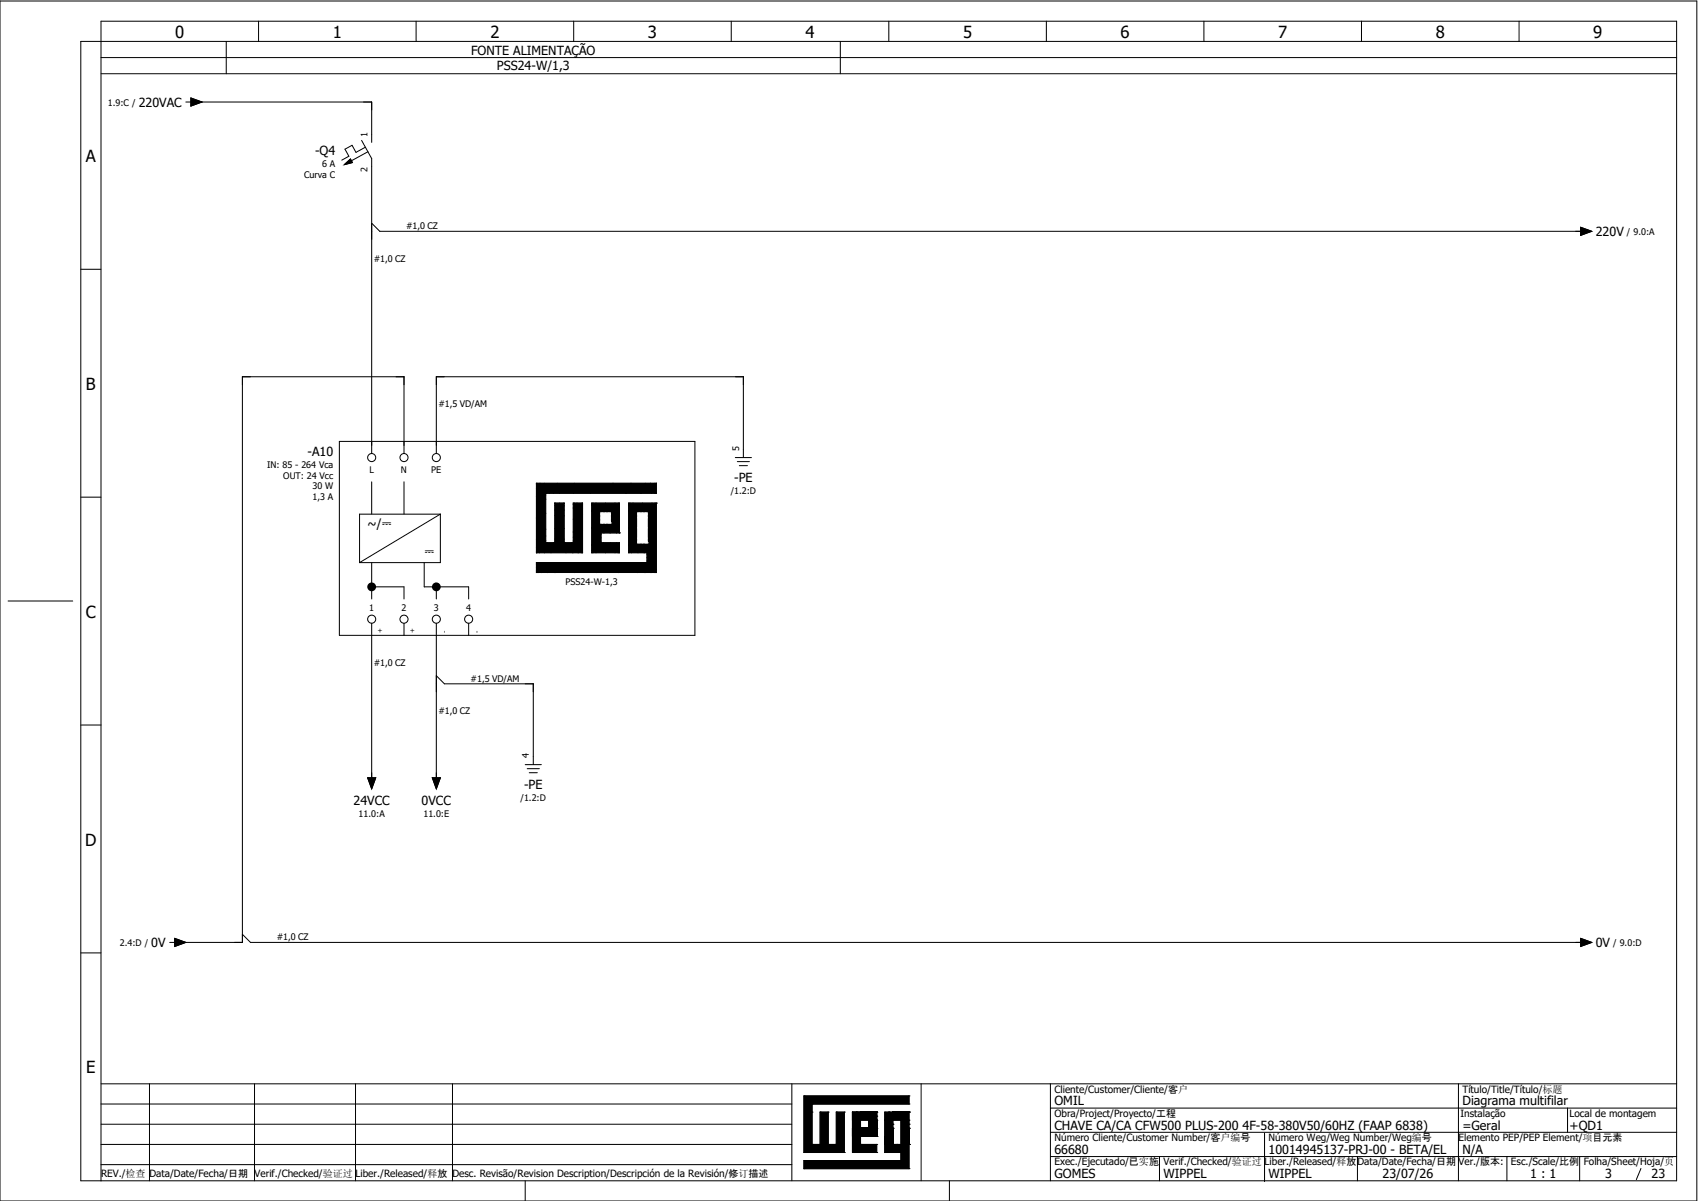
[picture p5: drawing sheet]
<svg xmlns="http://www.w3.org/2000/svg" width="297mm" height="210mm" viewBox="0 0 297 210" stroke-linecap="round" stroke-linejoin="round" font-family="sans-serif">
<defs><g id="words">
<g font-size="2.9">
<text x="30.7" y="6.6">0</text>
<text x="58.2" y="6.6">1</text>
<text x="85.8" y="6.6">2</text>
<text x="113.4" y="6.6">3</text>
<text x="141" y="6.6">4</text>
<text x="168.5" y="6.6">5</text>
<text x="196.1" y="6.6">6</text>
<text x="223.7" y="6.6">7</text>
<text x="251.3" y="6.6">8</text>
<text x="278.9" y="6.6">9</text>
<text x="15" y="28.3">A</text>
<text x="15.1" y="68.2">B</text>
<text x="15" y="108.1">C</text>
<text x="14.9" y="148">D</text>
<text x="15.1" y="187.9">E</text>
</g>
<g font-size="2.2">
<text x="82.4" y="9.6">FONTE ALIMENTAÇÃO</text>
<text x="87" y="12.3">PSS24-W/1,3</text>
<text x="24.3" y="18.7">220VAC</text>
<text x="55.1" y="27.2">-Q4</text>
<text x="279.3" y="41.4">220V</text>
<text x="53.8" y="79.8">-A10</text>
<text x="128.5" y="84.4">-PE</text>
<text x="64.3" y="92.3">~/⎓</text>
<text x="74.2" y="97.3">⎓</text>
<text x="61.9" y="141">24VCC</text>
<text x="73.8" y="141">0VCC</text>
<text x="91.7" y="138.1">-PE</text>
<text x="26.5" y="165.8">0V</text>
<text x="279.3" y="165.8">0V</text>
<text x="184.5" y="193.5">OMIL</text>
<text x="184.5" y="197.7">CHAVE CA/CA CFW500 PLUS-200 4F-58-380V50/60HZ (FAAP 6838)</text>
<text x="256" y="193.5">Diagrama multifilar</text>
<text x="256" y="197.7">=Geral</text>
<text x="274.7" y="197.7">+QD1</text>
<text x="184.5" y="201.9">66680</text>
<text x="222" y="201.9">10014945137-PRJ-00 - BETA/EL</text>
<text x="256" y="201.9">N/A</text>
<text x="184.5" y="206.2">GOMES</text>
<text x="203.6" y="206.2">WIPPEL</text>
<text x="222" y="206.2">WIPPEL</text>
<text x="242" y="206.2">23/07/26</text>
<text x="267.8" y="206.2">1 : 1</text>
<text x="280.9" y="206.2">3</text>
<text x="289.1" y="206.2">23</text>
</g>
<g font-size="1.8">
<text x="184.5" y="191.2">Cliente/Customer/Cliente/客户</text>
<text x="256" y="191.2">Título/Title/Título/标题</text>
<text x="184.5" y="195.5">Obra/Project/Proyecto/工程</text>
<text x="255.6" y="195.5">Instalação</text>
<text x="274.7" y="195.5">Local de montagem</text>
<text x="184.5" y="204">Exec./Ejecutado/已实施</text>
<text x="184.5" y="199.7">Número Cliente/Customer Number/客户编号</text>
<text x="203.6" y="204">Verif./Checked/验证过</text>
<text x="221.3" y="204">Liber./Released/释放</text>
<text x="222" y="199.7">Número Weg/Weg Number/Weg编号</text>
<text x="237.6" y="204">Data/Date/Fecha/日期</text>
<text x="255.3" y="204">Ver./版本:</text>
<text x="255.3" y="199.7">Elemento PEP/PEP Element/项目元素</text>
<text x="264.4" y="204">Esc./Scale/比例</text>
<text x="277.2" y="204">Folha/Sheet/Hoja/页</text>
<text x="17.7" y="205.9">REV./检查</text>
<text x="26.2" y="205.9">Data/Date/Fecha/日期</text>
<text x="44.5" y="205.9">Verif./Checked/验证过</text>
<text x="62.2" y="205.9">Liber./Released/释放</text>
<text x="79.2" y="205.9">Desc. Revisão/Revision Description/Descripción de la Revisión/修订描述</text>
</g>
<g font-size="1.6">
<text x="18.9" y="18.5">1.9:C /</text>
<text x="56.4" y="29.2">6 A</text>
<text x="64.3" y="24" transform="rotate(-90 64.3 24)">1</text>
<text x="53.2" y="31.2">Curva C</text>
<text x="64.3" y="30" transform="rotate(-90 64.3 30)">2</text>
<text x="71.1" y="40.1">#1,0 CZ</text>
<text x="284.7" y="41.1">/ 9.0:A</text>
<text x="65.4" y="45.8">#1,0 CZ</text>
<text x="76.7" y="71.2">#1,5 VD/AM</text>
<text x="46.8" y="81.8">IN: 85 - 264 Vca</text>
<text x="49.6" y="83.7">OUT: 24 Vcc</text>
<text x="64.7" y="82.7">L</text>
<text x="70.2" y="82.7">N</text>
<text x="75.5" y="82.7">PE</text>
<text x="129.4" y="78.9" transform="rotate(-90 129.4 78.9)">5</text>
<text x="54.7" y="87.6">1,3 A</text>
<text x="54.7" y="85.7">30 W</text>
<text x="127.9" y="86.4">/1.2:D</text>
<text x="64.6" y="107">1</text>
<text x="70.3" y="107">2</text>
<text x="75.9" y="107">3</text>
<text x="81.6" y="107">4</text>
<text x="99" y="102.3">PSS24-W-1,3</text>
<text x="65.4" y="116.5">#1,0 CZ</text>
<text x="82.4" y="119.3">#1,5 VD/AM</text>
<text x="76.7" y="125">#1,0 CZ</text>
<text x="92.6" y="132.7" transform="rotate(-90 92.6 132.7)">4</text>
<text x="62.8" y="143">11.0:A</text>
<text x="74.1" y="143">11.0:E</text>
<text x="91.1" y="140.2">/1.2:D</text>
<text x="21" y="165.6">2.4:D /</text>
<text x="48.4" y="164.6">#1,0 CZ</text>
<text x="282.3" y="165.6">/ 9.0:D</text>
</g>
<g font-size="1.1">
<text x="66.9" y="110.8" transform="rotate(-90 66.9 110.8)">+</text>
<text x="72.6" y="110.8" transform="rotate(-90 72.6 110.8)">+</text>
<text x="78.2" y="110.8" transform="rotate(-90 78.2 110.8)">-</text>
<text x="83.9" y="110.8" transform="rotate(-90 83.9 110.8)">-</text>
</g>
</g></defs>
<g fill="none" stroke="#000" stroke-width=".18">
<path d="M0 .2h297v210h-297zM17.7 10.1h275.7M17.7 12.9h275.7M32.5 17.9h.9M33.4 17.1l2 .8-2 .7zM33.9 17.9h31.2v7M39.6 7.2v5.7M45.3 3.7v3.5M72.8 3.7v3.5M100.4 3.7v3.5M128 3.7v3.5M147.1 7.2v5.7"/>
<path d="M155.6 3.7v3.5M183.1 3.7v3.5M210.7 3.7v3.5M238.3 3.7v3.5M265.9 3.7v3.5M293.4 7.2h-279.3v199.4h279.3v-202.9h-275.7v202.9M60.3 28.8l1-1 .4 .6zM63.3 24.6l1.8 3.2v51.6M63.9 25.8l-1.6 .9-.7-1.3-1.2 .7 .7 1.2-1.3 .7M64.4 26.6l-2.9 1.5M65.1 39.1l1.4 1.4h210.7M276.6 39.8l2 .7-2 .7z"/>
<path d="M14.1 47.1h3.6M59.4 77.2h62.2v34h-62.2zM70.7 79.4v-13.5h-28.3v99h-11.3M76.4 79.4v-13.5h53.7v14.2M14.1 87h3.6M65.1 84.3v5.7M65.1 98.5v6.3M70.7 84.3v5.7M74.2 98.5v4.2h7.8v2.1M77.1 90h-14.2v8.5M77.1 90v8.5h-14.2M77.1 90l-14.2 8.5"/>
<path d="M93.9 98.5h19.3v-1.8h-3.2v-8.6h4.9v12.1h-21zM95.5 86.3h.1M95.5 86.3h19.3M103.6 88.1h4.8v5.2h-3.2v1.7h3.2v1.7h-4.8zM108.4 93.3h.1M114.9 88.1h.1M114.9 84.6v1.7M114.9 84.6h-21v12.1h8.1v-8.6h-1.7v6.9h-1.6v-6.9h-1.6v6.9h-1.6v-8.7M114.9 84.6h.1M114.9 86.3h-.1M128.7 80.1h2.8M129 80.8h2.2"/>
<path d="M129.4 81.5h1.4M1.4 105.2h11.3M65.1 109.1v27.5M65.1 102.7h5.6v2.1M70.7 109.1v2.1M76.4 102.7v2.1M76.4 109.1v27.5M76.4 118.3l1.4 1.4h15.5v14.1M82 109.1v2.1M14.1 126.9h3.6M64.3 136.1h1.5l-.7 2zM75.7 136.1h1.4l-.7 2z"/>
<path d="M91.9 133.8h2.8M92.3 134.5h2.1M92.6 135.2h1.4M14.1 166.8h3.6M29.7 164.9h.9M30.6 164.2l1.9 .7-1.9 .7zM42.4 163.5l1.4 1.4h233.4M276.6 164.2l2 .7-2 .7zM17.7 193.2h120.9M17.7 196.7h120.9M17.7 189.7h275.7M26.2 189.7v16.9"/>
<path d="M44.5 189.7v16.9M62.2 189.7v16.9M79.2 189.7v16.9M138.6 189.7v16.9M140.7 191.8h.1M140.7 191.8v9.9M140.7 191.8h18.4M142.1 193.2h.1M142.1 194.6h.1M142.1 193.2h17M142.1 193.2v7.1M143.5 194.6h.1"/>
<path d="M143.5 194.6v5.7M143.5 194.6h1.4M144.9 194.6h.1M144.9 194.6v5.7M146.4 194.6h.1M146.4 194.6h1.4M146.4 194.6v5.7M147.8 194.6h.1M147.8 194.6v7.1M149.2 198.9h.1M149.2 196h.1M149.2 194.6h4.2"/>
<path d="M149.2 198.9h4.2M149.2 194.6l.7 4.3M149.2 194.6v7.1M149.2 197.4h4.2M149.2 196h4.2M149.9 197.4h.1M149.9 194.6h.1M150.6 198.9h.1M150.6 197.4h.1M150.6 194.6h.1M150.6 194.6v5.7M152 198.9h.1"/>
<path d="M152 194.6h.1M152 194.6v4.3M153.4 198.9h.1M153.4 197.4h.1M153.4 196h.1M153.4 194.6h.1M153.4 195.3h.1M153.4 194.6v4.3M154.8 198.9h.1M154.8 196h.1M154.8 196h4.3M155.6 194.6h.1"/>
<path d="M156.3 194.6h.1M156.3 197.4h.1M156.3 196.7h.1M156.3 196v4.3M157.7 196h.1M157.7 196v4.3M159.1 191.8h.1M159.1 193.2h.1M159.1 196h.1M159.1 194.6h.1M159.1 197.4h.1M159.1 196.7h.1"/>
<path d="M159.1 194.6h-4.3v7.1M159.1 191.8v1.4M159.1 194.6v9.9M161.2 189.7v16.9M183.8 189.7v16.9M183.8 193.9h109.6M183.8 198.2h109.6M221.3 198.3v8.5M255.3 189.7v16.9M274.3 193.9v4.3M17.7 200.3h120.9M17.7 203.8h120.9"/>
<path d="M91.9 206.6v3.6M140.7 203.1h.1M140.7 204.5h.1M140.7 201.7h.1M140.7 201.7h7.1M140.7 203.1h17M140.7 203.1v1.4M140.7 204.5h18.4M142.1 200.3h.1M142.1 200.3h1.4M143.5 200.3h.1M144.9 200.3h.1"/>
<path d="M144.9 200.3h1.5M146.4 200.3h.1M147.8 201.7h.1M149.2 201.7h.1M149.2 201.7h4.2M150.6 200.3h.1M150.6 200.3h2.8M153.4 201.7h.1M153.4 200.3h.1M153.4 200.3v1.4M154.8 201.7h.1M154.8 200.3h.1"/>
<path d="M154.8 200.3h4.3M154.8 201.7h2.9M156.3 200.3h.1M157 200.3h.1M157.7 201.7h.1M157.7 203.1h.1M157.7 200.3h.1M157.7 201.7v1.4M159.1 204.5h.1M159.1 200.3h.1M166.2 206.6v3.6M183.8 202.4h109.6"/>
<path d="M202.9 202.4v4.2M237.6 202.4v4.2M263.7 202.4v4.2M276.5 202.4v4.2M287.2 204.5l-.8 1.9"/>
<circle cx="65.1" cy="80.1" r=".71"/>
<circle cx="70.7" cy="80.1" r=".71"/>
<circle cx="76.4" cy="80.1" r=".71"/>
<circle cx="65.1" cy="108.4" r=".71"/>
<circle cx="70.7" cy="108.4" r=".71"/>
<circle cx="76.4" cy="108.4" r=".71"/>
<circle cx="82" cy="108.4" r=".71"/>
</g>
<g fill="#000" stroke="#000" stroke-width=".18">
<path d="M33.4 17.1l2 .8-2 .7zM60.3 28.8l1-1 .4 .6zM276.6 39.8l2 .7-2 .7zM93.9 84.6h21v1.7h-19.4v8.7h1.6v-6.9h1.6v6.9h1.6v-6.9h1.7v8.6h-8.1zM103.6 88.1h4.8v5.2h-3.2v1.7h3.2v1.7h-4.8zM93.9 98.5h19.3v-1.8h-3.2v-8.6h4.9v12.1h-21zM64.3 136.1h1.5l-.7 2zM75.7 136.1h1.4l-.7 2zM30.6 164.2l1.9 .7-1.9 .7zM276.6 164.2l2 .7-2 .7zM140.7 191.8h18.4v1.4h-17v7.1h1.4v-5.7h1.4v5.7h1.5v-5.7h1.4v7.1h-7.1zM149.2 197.4h4.2h-2.8h2.8h-2.8h2.8h-2.8h2.8h-2.8h2.8v1.5h-4.2z"/>
<path d="M149.2 194.6h4.2h-2.8h2.8h-2.8h2.8h-2.8h2.8h-2.8h2.8v1.4h-4.2zM152 194.6h1.4v4.3v-2.9v2.9v-2.9v2.9v-2.9v2.9v-2.9v2.9h-1.4zM140.7 203.1h17v-1.4h-2.9v-2.8v1.4v-1.4v1.4h4.3v4.2h-18.4zM154.8 194.6h4.3h-2.8h2.8h-2.8h2.8h-2.8h2.8h-2.8h2.8v1.4h-4.3zM154.8 196h1.5v4.3v-2.9v2.9v-2.9v2.9v-2.9v2.9v-2.9v2.9h-1.5zM157.7 196h1.4v4.3v-2.9v2.9v-2.9v2.9v-2.9v2.9v-2.9v2.9h-1.4zM149.2 194.6l.7 4.3-.7-4.3h1.4v4.3h2.8h-2.8v1.4h2.8v1.4h-4.2z"/>
</g>
<g fill="#000">
<circle cx="65.1" cy="102.7" r=".77"/>
<circle cx="76.4" cy="102.7" r=".77"/>
</g>
<g fill="#fff" stroke="#fff" stroke-width=".18">
<path d="M111.6 89.8h1.6v5.2h-1.6z"/>
<path d="M105.2 89.8h1.6v1.7h-1.6z"/>
</g>
<path d="M105.2 89.8h1.6v1.7h-1.6zM106.8 91.5h.1M111.6 89.8h1.6v5.2h-1.6zM113.2 95h.1" fill="none" stroke="#fff" stroke-width=".18"/>
<use href="#words"/>
</svg>
